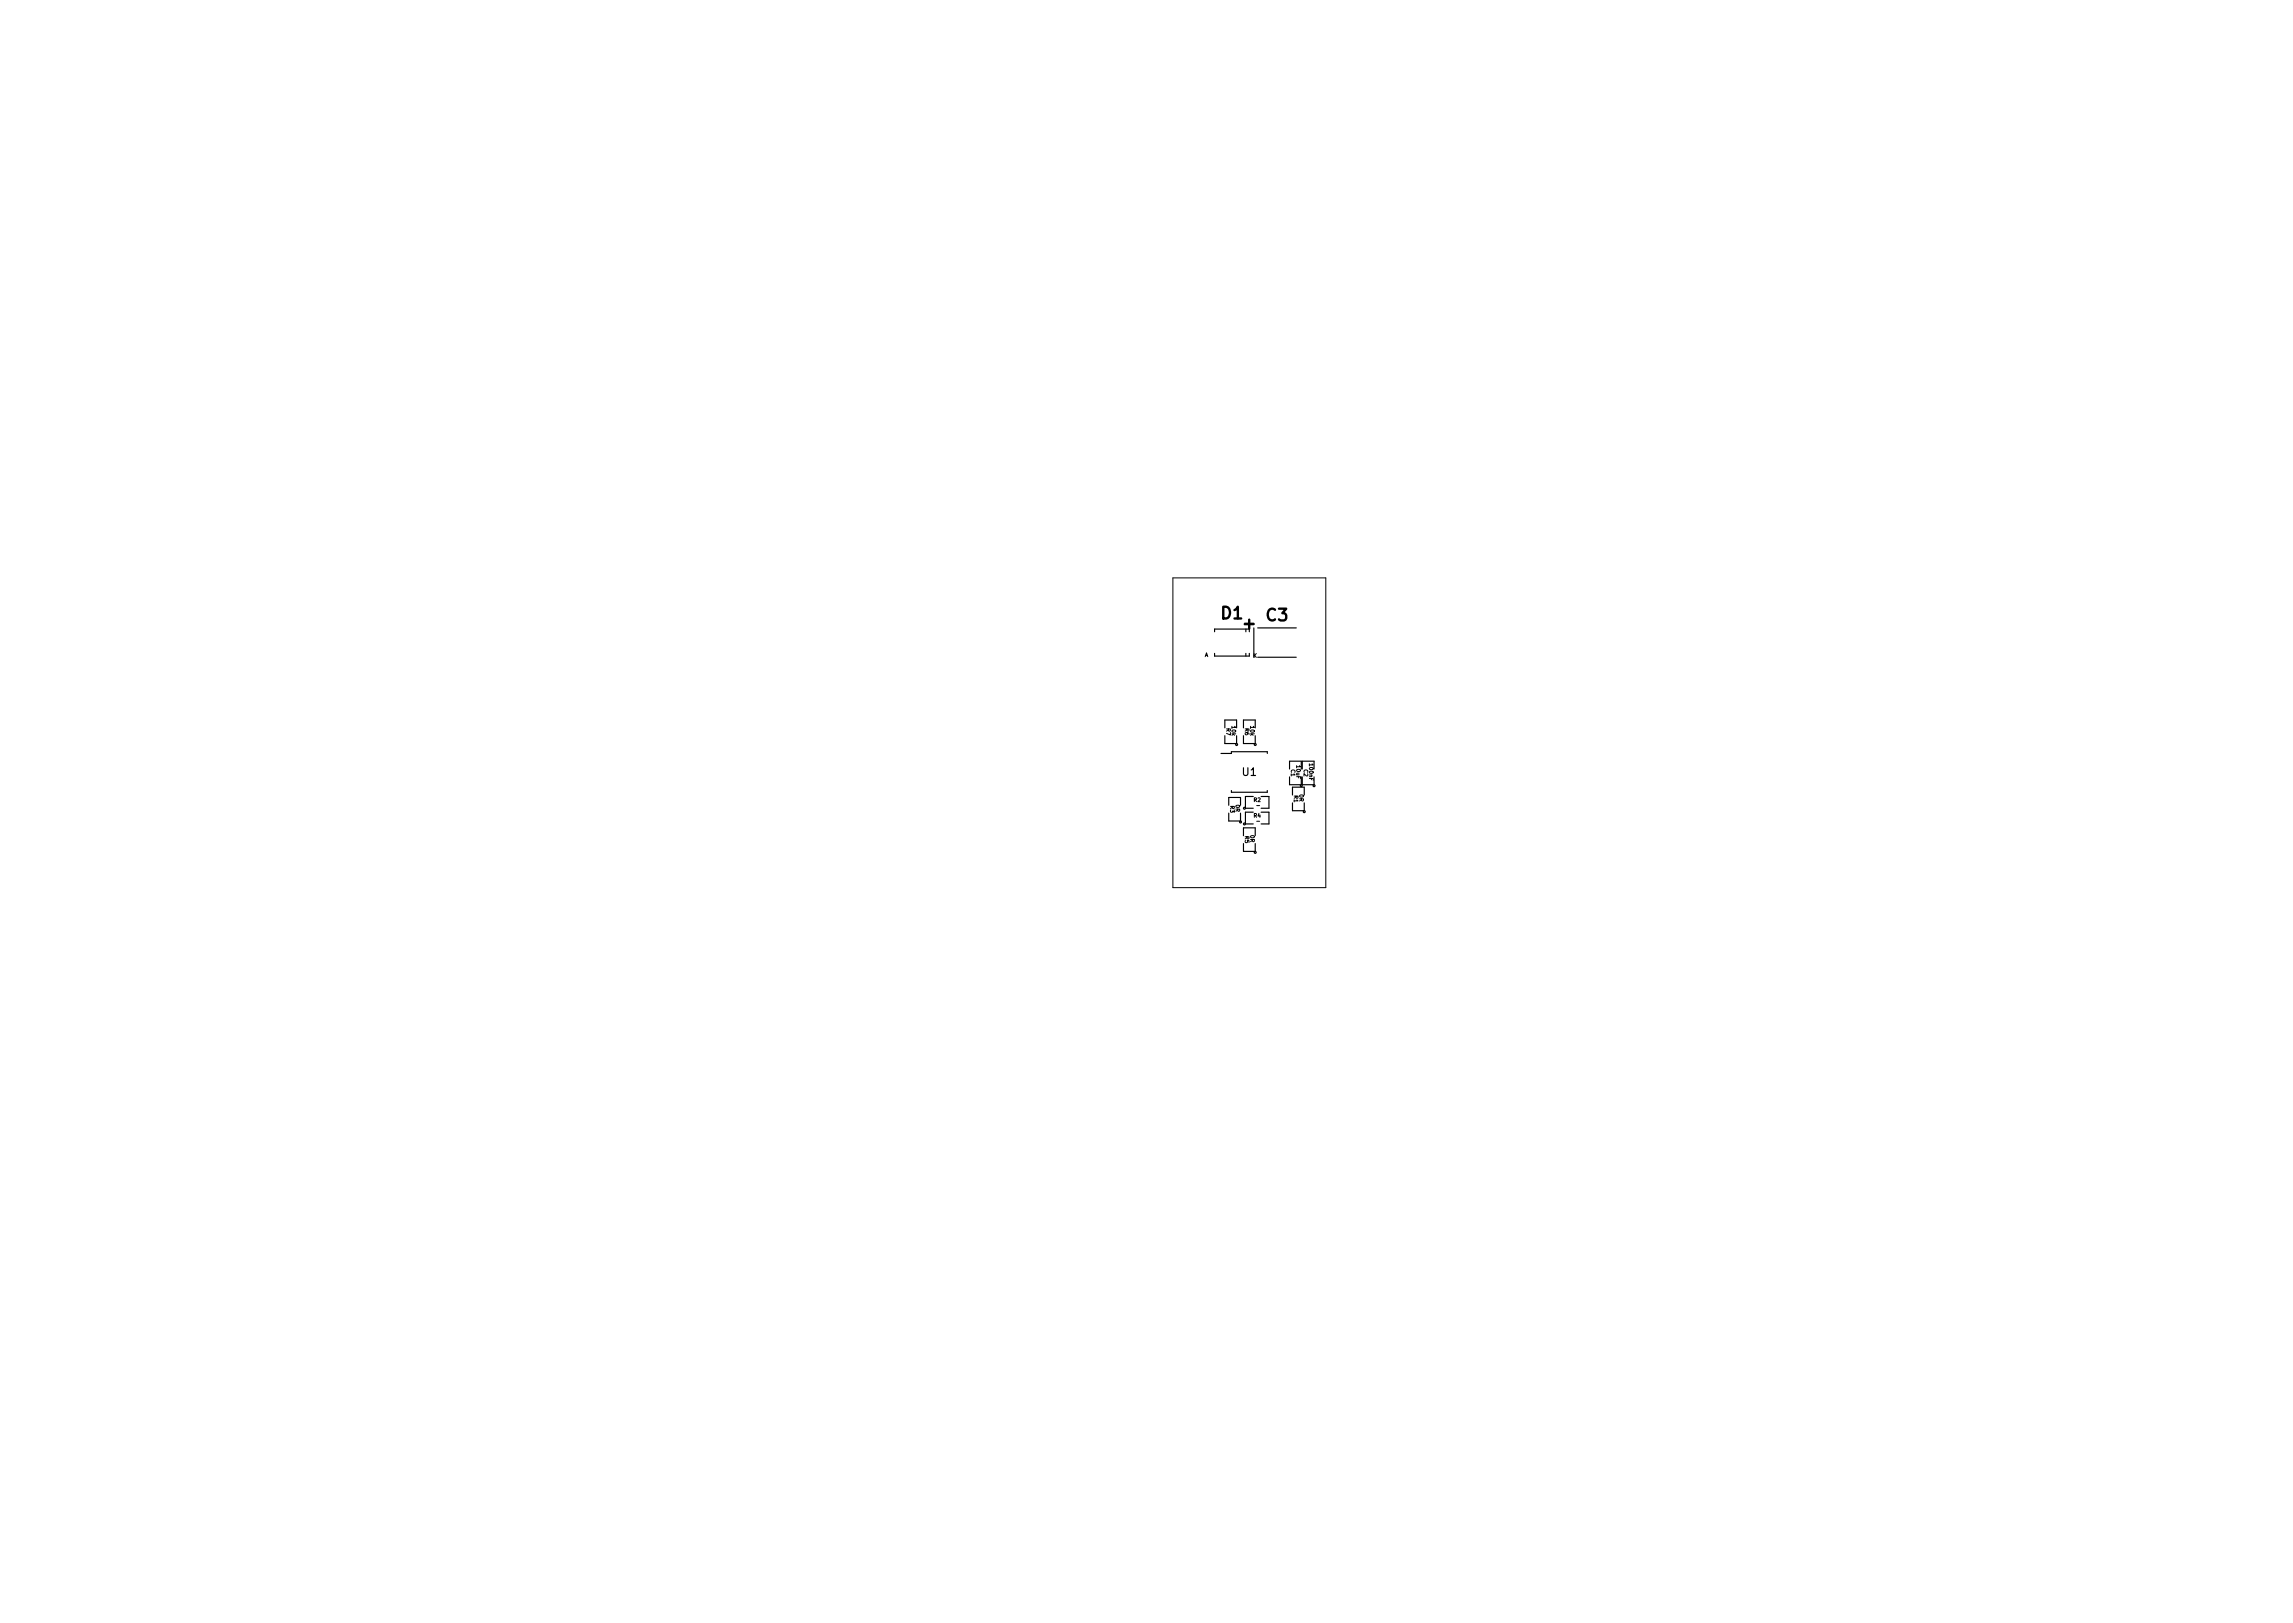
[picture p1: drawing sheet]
<svg xmlns="http://www.w3.org/2000/svg" width="297mm" height="210mm" viewBox="0 0 297 210" stroke-linecap="round" stroke-linejoin="round" font-family="sans-serif">
<defs><g id="words">
<g font-size="2.1">
<text x="158.2" y="80.2">D1</text>
<text x="161.2" y="81.5">+</text>
<text x="164.1" y="80.5">C3</text>
</g>
<text font-size="1.4" x="161" y="100.5">U1</text>
<g font-size=".7">
<text x="156" y="85.1">A</text>
<text x="162.3" y="85.2">K</text>
<text x="158.9" y="94.4" transform="rotate(90 158.9 94.4)">R7</text>
<text x="159.6" y="94.1" transform="rotate(90 159.6 94.1)">10k</text>
<text x="161.3" y="94.4" transform="rotate(90 161.3 94.4)">R6</text>
<text x="162" y="94.1" transform="rotate(90 162 94.1)">10k</text>
<text x="167.2" y="99.7" transform="rotate(90 167.2 99.7)">C1</text>
<text x="167.9" y="99.2" transform="rotate(90 167.9 99.2)">10uF</text>
<text x="168.9" y="99.7" transform="rotate(90 168.9 99.7)">C2</text>
<text x="169.6" y="99" transform="rotate(90 169.6 99)">100nF</text>
<text x="159.4" y="104.4" transform="rotate(90 159.4 104.4)">R3</text>
<text x="160.1" y="104.3" transform="rotate(90 160.1 104.3)">0R</text>
<text x="162.4" y="103.9">R2</text>
<text x="162.4" y="105.9">R4</text>
<text x="162.9" y="104.6">-</text>
<text x="162.9" y="106.6">-</text>
<text x="167.6" y="103.1" transform="rotate(90 167.6 103.1)">R1</text>
<text x="168.3" y="102.9" transform="rotate(90 168.3 102.9)">0R</text>
<text x="161.3" y="108.3" transform="rotate(90 161.3 108.3)">R5</text>
<text x="162" y="108.2" transform="rotate(90 162 108.2)">0R</text>
</g>
</g></defs>
<path d="M151.9 74.9h19.8v40.1h-19.8z" fill="none" stroke="#000" stroke-width=".13"/>
<g fill="none" stroke="#000" stroke-width=".15">
<path d="M157.3 84.6v.4h4.5v-.4M158.2 97.6h1.3v-.2h4.7v.2M158.7 95.3v1h1.5v-1M158.7 94.3v-1h1.5v1M161.1 94.3v-1h1.5v1M161.1 95.3v1h1.5v-1M161.4 84.6v.4M161.8 81.5h-4.5v.3M162.4 81.3v3.8M162.9 85.1h5M162.9 81.3h5M167 99.6v-1h1.6v1"/>
<path d="M168.7 99.6v-1h1.5v1M159.2 104.3v-1h1.5v1M159.2 105.3v1.1h1.5v-1.1M159.5 102.4v.2h4.7v-.2M161.1 108.3v-1.1h1.5v1.1M161.1 109.3v1h1.5v-1M162.4 103.2h-1.1v1.5h1.1M162.4 105.2h-1.1v1.5h1.1M163.4 103.2h1v1.5h-1M163.4 105.2h1v1.5h-1M167 100.6v1.1h1.6v-1.1M167.4 103v-1h1.6v1"/>
<path d="M167.4 104v1h1.6v-1M168.7 100.6v1.1h1.5v-1.1"/>
<circle cx="160.2" cy="96.5" r=".13"/>
<circle cx="162.6" cy="96.5" r=".13"/>
<circle cx="160.7" cy="106.5" r=".13"/>
<circle cx="161.2" cy="104.7" r=".13"/>
<circle cx="161.2" cy="106.7" r=".13"/>
<circle cx="162.6" cy="110.4" r=".13"/>
<circle cx="168.6" cy="101.8" r=".13"/>
<circle cx="169" cy="105.2" r=".13"/>
<circle cx="170.2" cy="101.8" r=".13"/>
</g>
<use href="#words"/>
</svg>
